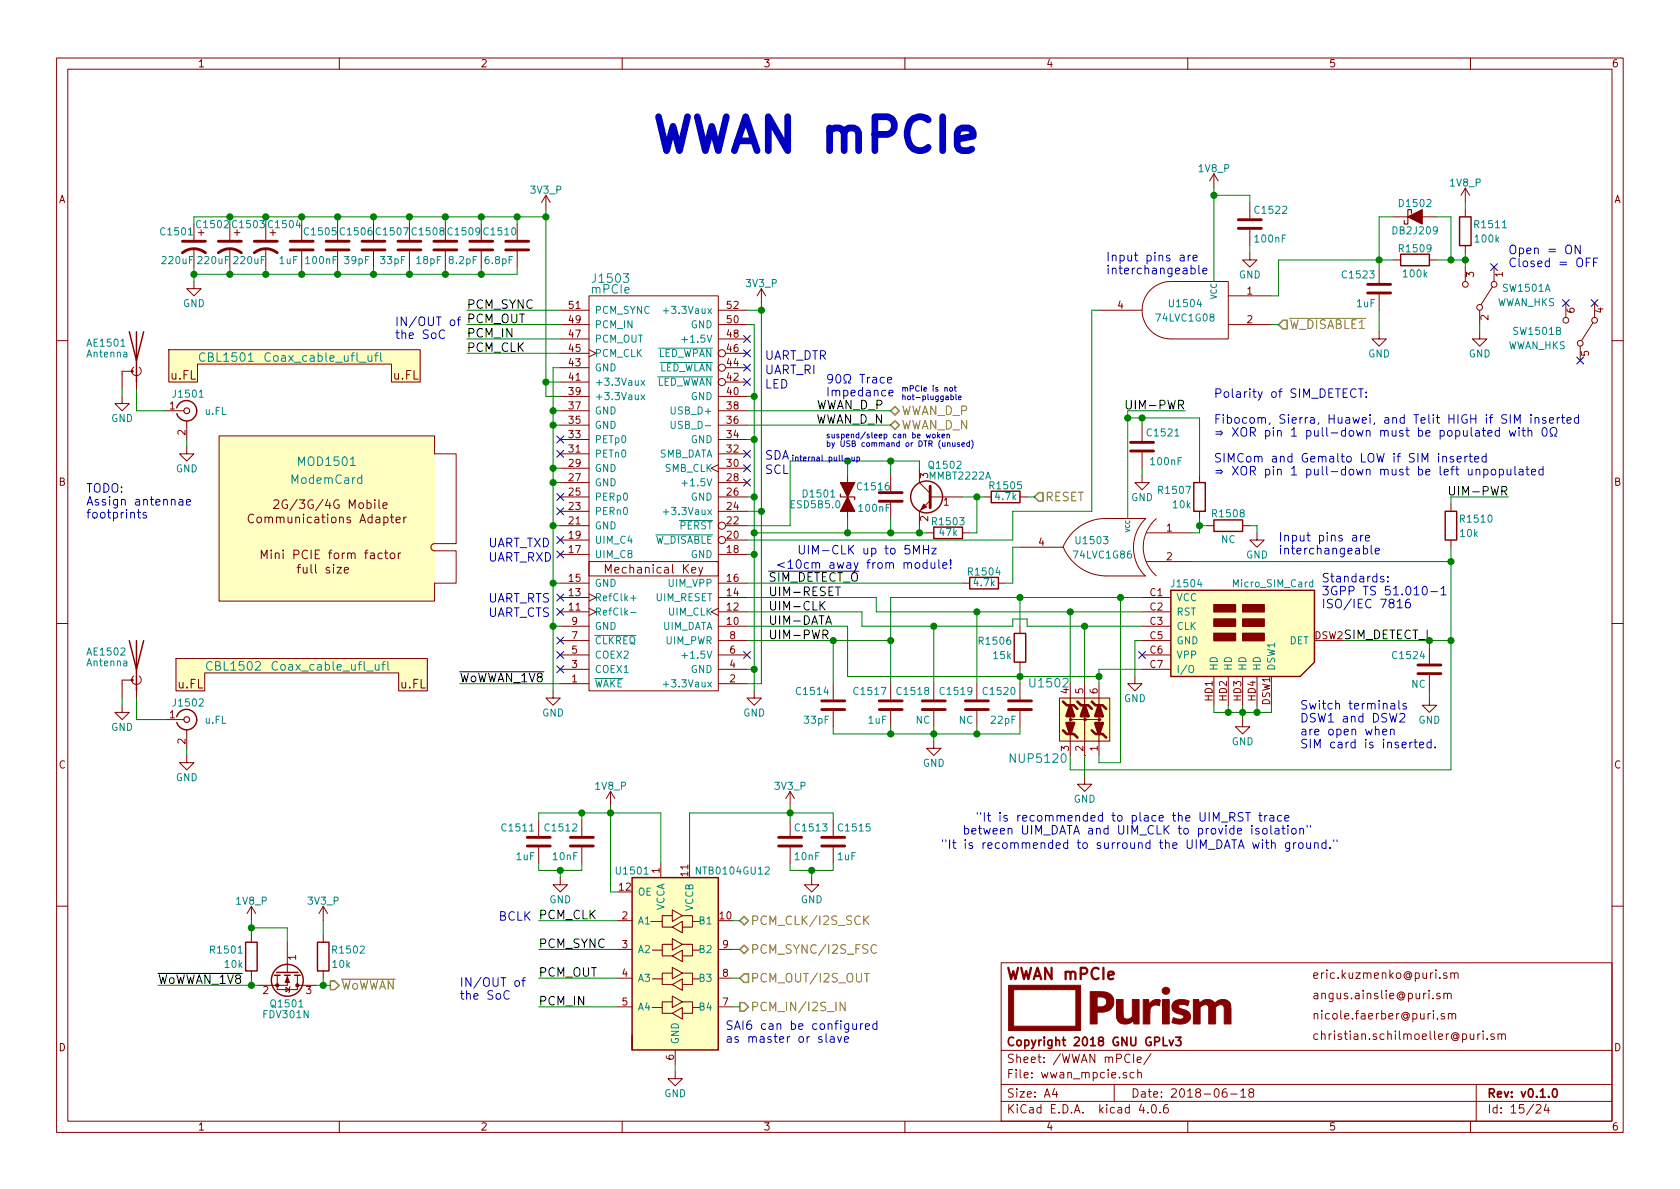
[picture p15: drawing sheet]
<svg xmlns="http://www.w3.org/2000/svg" width="297mm" height="210mm" viewBox="0 0 297 210" stroke-linecap="round" stroke-linejoin="round" font-family="sans-serif">
<defs><g id="words">
<text font-size="8.3" fill="#0000c2" x="115.6" y="26.9">WWAN mPCIe</text>
<text font-size="2.8" fill="#840000" x="178" y="173.2">WWAN mPCIe</text>
<g font-size="2.1" fill="#0000c2">
<text x="195.6" y="46.2">Input pins are</text>
<text x="266.7" y="45">Open = ON</text>
<text x="266.7" y="47.2">Closed = OFF</text>
<text x="195.6" y="48.5">interchangeable</text>
<text x="69.8" y="57.7">IN/OUT of</text>
<text x="69.8" y="59.9">the SoC</text>
<text x="135.3" y="63.6">UART_DTR</text>
<text x="135.3" y="66.2">UART_RI</text>
<text x="135.3" y="68.7">LED</text>
<text x="146" y="67.8">90 Trace</text>
<text x="146" y="70.1">Impedance</text>
<text x="214.6" y="70.4">Polarity of SIM_DETECT:</text>
<text x="214.6" y="74.9">Fibocom, Sierra, Huawei, and Telit HIGH if SIM inserted</text>
<text x="215.2" y="77.2">XOR pin 1 pull-down must be populated with 0</text>
<text x="135.3" y="81.3">SDA</text>
<text x="135.3" y="83.8">SCL</text>
<text x="214.6" y="81.8">SIMCom and Gemalto LOW if SIM inserted</text>
<text x="15.2" y="87.1">TODO:</text>
<text x="15.2" y="89.4">Assign antennae</text>
<text x="215.2" y="84.1">XOR pin 1 pull-down must be left unpopulated</text>
<text x="15.2" y="91.7">footprints</text>
<text x="226.1" y="95.8">Input pins are</text>
<text x="86.4" y="99.3">UART_RXD</text>
<text x="86.4" y="96.8">UART_TXD</text>
<text x="137.2" y="100.6">&lt;10cm away from module!</text>
<text x="141" y="98">UIM-CLK up to 5MHz</text>
<text x="226.1" y="98">interchangeable</text>
<text x="86.4" y="106.5">UART_RTS</text>
<text x="233.7" y="103">Standards:</text>
<text x="233.7" y="105.3">3GPP TS 51.010-1</text>
<text x="233.7" y="107.6">ISO/IEC 7816</text>
<text x="86.4" y="109.1">UART_CTS</text>
<text x="229.9" y="125.5">Switch terminals</text>
<text x="229.9" y="127.8">DSW1 and DSW2</text>
<text x="229.9" y="130">are open when</text>
<text x="229.9" y="132.3">SIM card is inserted.</text>
<text x="170.2" y="147.6">between UIM_DATA and UIM_CLK to provide isolation&quot;</text>
<text x="171.4" y="145.3">&quot;It is recommended to place the UIM_RST trace</text>
<text x="166.4" y="150.1">&quot;It is recommended to surround the UIM_DATA with ground.&quot;</text>
<text x="88.1" y="162.8">BCLK</text>
<text x="81.3" y="174.5">IN/OUT of</text>
<text x="81.3" y="176.8">the SoC</text>
<text x="128.3" y="182.1">SAI6 can be configured</text>
<text x="128.3" y="184.4">as master or slave</text>
</g>
<g font-size="2.1" fill="#008484">
<text x="104.6" y="51.9">mPCIe</text>
<text x="105" y="50">J1503</text>
<text x="35.5" y="64">CBL1501</text>
<text x="47.5" y="64">Coax_cable_ufl_ufl</text>
<text x="53" y="82.4">MOD1501</text>
<text x="51.7" y="85.6">ModemCard</text>
<text x="36.7" y="118.6">CBL1502</text>
<text x="48.7" y="118.6">Coax_cable_ufl_ufl</text>
<text x="182.3" y="121.6">U1502</text>
<text x="178.9" y="134.9">NUP5120</text>
</g>
<g font-size="2.1">
<text x="82.5" y="59.7">PCM_IN</text>
<text x="82.5" y="57.1">PCM_OUT</text>
<text x="82.5" y="54.6">PCM_SYNC</text>
<text x="82.5" y="62.2">PCM_CLK</text>
<text x="143.7" y="74.9">WWAN_D_N</text>
<text x="143.8" y="72.4">WWAN_D_P</text>
<text x="200" y="72.4">UIM-PWR</text>
<text x="257.1" y="87.6">UIM-PWR</text>
<text x="135.9" y="107.9">UIM-CLK</text>
<text x="135.9" y="105.4">UIM-RESET</text>
<text x="135.9" y="102.9">SIM_DETECT_O</text>
<text x="135.9" y="113">UIM-PWR</text>
<text x="135.9" y="110.5">UIM-DATA</text>
<text x="81.3" y="120.6">WoWWAN_1V8</text>
<text x="95.2" y="162.6">PCM_CLK</text>
<text x="95.2" y="167.6">PCM_SYNC</text>
<text x="27.9" y="174">WoWWAN_1V8</text>
<text x="95.2" y="172.7">PCM_OUT</text>
<text x="95.2" y="177.8">PCM_IN</text>
</g>
<g font-size="2.1" fill="#848400">
<text x="228" y="58.2">W_DISABLE1</text>
<text x="159.4" y="73.4">WWAN_D_P</text>
<text x="159.4" y="75.9">WWAN_D_N</text>
<text x="184.8" y="88.6">RESET</text>
<text x="132.7" y="163.6">PCM_CLK/I2S_SCK</text>
<text x="132.7" y="168.7">PCM_SYNC/I2S_FSC</text>
<text x="132.7" y="173.7">PCM_OUT/I2S_OUT</text>
<text x="60.4" y="175">WoWWAN</text>
<text x="132.7" y="178.8">PCM_IN/I2S_IN</text>
</g>
<g font-size="2.1" fill="#840000">
<text x="30.1" y="67.1">u.FL</text>
<text x="69.5" y="67.1">u.FL</text>
<text x="49.9" y="90">2G/3G/4G Mobile</text>
<text x="44.9" y="92.5">Communications Adapter</text>
<text x="47.6" y="98.9">Mini PCIE form factor</text>
<text x="53.3" y="101.4">full size</text>
<text x="107.6" y="101.4">Mechanical Key</text>
<text x="31.4" y="121.7">u.FL</text>
<text x="70.8" y="121.7">u.FL</text>
<text x="232" y="173.1">eric.kuzmenko@puri.sm</text>
<text x="232" y="176.7">angus.ainslie@puri.sm</text>
<text x="178" y="185">Copyright 2018 GNU GPLv3</text>
<text x="232" y="183.9">christian.schilmoeller@puri.sm</text>
<text x="232" y="180.3">nicole.faerber@puri.sm</text>
<text x="178" y="190.7">File: wwan_mpcie.sch</text>
<text x="178" y="188">Sheet: /WWAN mPCIe/</text>
<text x="178" y="196.9">KiCad E.D.A. kicad 4.0.6</text>
<text x="178" y="194.1">Size: A4</text>
<text x="200" y="194.1">Date: 2018-06-18</text>
<text x="263" y="194.1">Rev: v0.1.0</text>
<text x="263" y="196.9">Id: 15/24</text>
</g>
<text font-size="2.1" fill="#008400" x="237.5" y="113">SIM_DETECT_I</text>
<g font-size="1.8" fill="#840000">
<text x="35" y="11.9">1</text>
<text x="85" y="11.9">2</text>
<text x="135" y="11.9">3</text>
<text x="185" y="11.9">4</text>
<text x="235" y="11.9">5</text>
<text x="285" y="11.9">6</text>
<text x="10.4" y="35.9">A</text>
<text x="285.4" y="35.9">A</text>
<text x="220.5" y="52.1">1</text>
<text x="260.6" y="49" transform="rotate(-90 260.6 49)">3</text>
<text x="265.7" y="49" transform="rotate(-90 265.7 49)">1</text>
<text x="100.6" y="54.6">51</text>
<text x="100.6" y="59.7">47</text>
<text x="100.6" y="57.1">49</text>
<text x="128.6" y="57.1">50</text>
<text x="128.6" y="54.6">52</text>
<text x="128.6" y="59.7">48</text>
<text x="197.6" y="54.6">4</text>
<text x="220.5" y="57.1">2</text>
<text x="263.1" y="56.6" transform="rotate(-90 263.1 56.6)">2</text>
<text x="278.4" y="55.3" transform="rotate(-90 278.4 55.3)">6</text>
<text x="283.5" y="55.3" transform="rotate(-90 283.5 55.3)">4</text>
<text x="100.6" y="64.8">43</text>
<text x="100.6" y="62.2">45</text>
<text x="128.6" y="64.8">44</text>
<text x="128.6" y="62.2">46</text>
<text x="280.9" y="63" transform="rotate(-90 280.9 63)">5</text>
<text x="100.6" y="67.3">41</text>
<text x="100.6" y="69.8">39</text>
<text x="128.6" y="69.8">40</text>
<text x="128.6" y="67.3">42</text>
<text x="30" y="72.4">1</text>
<text x="32.8" y="76.9" transform="rotate(-90 32.8 76.9)">2</text>
<text x="100.6" y="77.5">33</text>
<text x="100.6" y="74.9">35</text>
<text x="100.6" y="72.4">37</text>
<text x="128.6" y="77.5">34</text>
<text x="128.6" y="74.9">36</text>
<text x="128.6" y="72.4">38</text>
<text x="100.6" y="80">31</text>
<text x="100.6" y="82.5">29</text>
<text x="128.6" y="82.5">30</text>
<text x="128.6" y="80">32</text>
<text x="10.4" y="85.9">B</text>
<text x="100.6" y="87.6">25</text>
<text x="100.6" y="85.1">27</text>
<text x="128.6" y="87.6">26</text>
<text x="128.6" y="85.1">28</text>
<text x="164.1" y="84.6" transform="rotate(-90 164.1 84.6)">3</text>
<text x="166.8" y="89.4">1</text>
<text x="285.4" y="85.9">B</text>
<text x="100.6" y="92.7">21</text>
<text x="100.6" y="90.2">23</text>
<text x="100.6" y="95.2">19</text>
<text x="128.6" y="95.2">20</text>
<text x="128.6" y="92.7">22</text>
<text x="128.6" y="90.2">24</text>
<text x="164.1" y="92.2" transform="rotate(-90 164.1 92.2)">2</text>
<text x="206.3" y="94">1</text>
<text x="100.6" y="97.8">17</text>
<text x="128.6" y="97.8">18</text>
<text x="183.7" y="96.5">4</text>
<text x="206.3" y="99.1">2</text>
<text x="100.6" y="107.9">11</text>
<text x="100.6" y="105.4">13</text>
<text x="100.6" y="102.9">15</text>
<text x="128.6" y="107.9">12</text>
<text x="128.6" y="105.4">14</text>
<text x="128.6" y="102.9">16</text>
<text x="203.4" y="105.4">C1</text>
<text x="203.4" y="107.9">C2</text>
<text x="101.1" y="113">7</text>
<text x="101.1" y="110.5">9</text>
<text x="128.6" y="110.5">10</text>
<text x="129.1" y="113">8</text>
<text x="203.4" y="110.5">C3</text>
<text x="203.4" y="113">C5</text>
<text x="232.4" y="113">DSW2</text>
<text x="101.1" y="118.1">3</text>
<text x="101.1" y="115.6">5</text>
<text x="129.1" y="118.1">4</text>
<text x="129.1" y="115.6">6</text>
<text x="203.4" y="115.6">C6</text>
<text x="203.4" y="118.1">C7</text>
<text x="101.1" y="120.6">1</text>
<text x="129.1" y="120.6">2</text>
<text x="189" y="122.7" transform="rotate(-90 189 122.7)">4</text>
<text x="191.5" y="122.7" transform="rotate(-90 191.5 122.7)">5</text>
<text x="194.1" y="122.7" transform="rotate(-90 194.1 122.7)">6</text>
<text x="214.4" y="123.9" transform="rotate(-90 214.4 123.9)">HD1</text>
<text x="216.9" y="123.9" transform="rotate(-90 216.9 123.9)">HD2</text>
<text x="219.5" y="123.9" transform="rotate(-90 219.5 123.9)">HD3</text>
<text x="222" y="123.9" transform="rotate(-90 222 123.9)">HD4</text>
<text x="224.5" y="124.7" transform="rotate(-90 224.5 124.7)">DSW1</text>
<text x="30" y="127">1</text>
<text x="32.8" y="131.5" transform="rotate(-90 32.8 131.5)">2</text>
<text x="10.4" y="135.9">C</text>
<text x="189" y="132.8" transform="rotate(-90 189 132.8)">3</text>
<text x="191.5" y="132.8" transform="rotate(-90 191.5 132.8)">2</text>
<text x="194.1" y="132.8" transform="rotate(-90 194.1 132.8)">1</text>
<text x="285.4" y="135.9">C</text>
<text x="116.6" y="154.4" transform="rotate(-90 116.6 154.4)">1</text>
<text x="121.7" y="154.9" transform="rotate(-90 121.7 154.9)">11</text>
<text x="109.5" y="157.5">12</text>
<text x="110" y="162.6">2</text>
<text x="110" y="167.6">3</text>
<text x="127.3" y="162.6">10</text>
<text x="127.8" y="167.6">9</text>
<text x="52.3" y="169.8" transform="rotate(-90 52.3 169.8)">1</text>
<text x="110" y="172.7">4</text>
<text x="127.8" y="172.7">8</text>
<text x="46.5" y="175.8">2</text>
<text x="54.1" y="175.8">3</text>
<text x="110" y="177.8">5</text>
<text x="127.8" y="177.8">7</text>
<text x="10.4" y="185.9">D</text>
<text x="285.4" y="185.9">D</text>
<text x="119.1" y="187.4" transform="rotate(-90 119.1 187.4)">6</text>
<text x="35" y="199.9">1</text>
<text x="85" y="199.9">2</text>
<text x="135" y="199.9">3</text>
<text x="185" y="199.9">4</text>
<text x="235" y="199.9">5</text>
<text x="285" y="199.9">6</text>
</g>
<g font-size="1.8" fill="#008484">
<text x="93.9" y="34.2">3V3_P</text>
<text x="212" y="30.4">1V8_P</text>
<text x="256.4" y="33">1V8_P</text>
<text x="28.6" y="41.6">C1501</text>
<text x="35" y="40.3">C1502</text>
<text x="41.3" y="40.3">C1503</text>
<text x="47.7" y="40.3">C1504</text>
<text x="54" y="41.6">C1505</text>
<text x="60.4" y="41.6">C1506</text>
<text x="66.7" y="41.6">C1507</text>
<text x="73.1" y="41.6">C1508</text>
<text x="79.4" y="41.6">C1509</text>
<text x="85.8" y="41.6">C1510</text>
<text x="222.1" y="37.8">C1522</text>
<text x="246.5" y="41.4">DB2J209</text>
<text x="247.6" y="36.6">D1502</text>
<text x="260.9" y="40.3">R1511</text>
<text x="28.8" y="46.7">220uF</text>
<text x="35.2" y="46.7">220uF</text>
<text x="41.5" y="46.7">220uF</text>
<text x="49.4" y="46.7">1uF</text>
<text x="54.2" y="46.7">100nF</text>
<text x="61" y="46.7">39pF</text>
<text x="67.4" y="46.7">33pF</text>
<text x="73.7" y="46.7">18pF</text>
<text x="79.5" y="46.7">8.2pF</text>
<text x="85.9" y="46.7">6.8pF</text>
<text x="222" y="42.9">100nF</text>
<text x="247.6" y="44.6">R1509</text>
<text x="260.9" y="42.9">100k</text>
<text x="132" y="50.7">3V3_P</text>
<text x="219" y="49.2">GND</text>
<text x="237.5" y="49.2">C1523</text>
<text x="248.2" y="49">100k</text>
<text x="265.9" y="51.6">SW1501A</text>
<text x="32.3" y="54.3">GND</text>
<text x="105.2" y="55.5">PCM_SYNC</text>
<text x="105.2" y="58">PCM_IN</text>
<text x="118.3" y="55.5">+3.3Vaux</text>
<text x="122" y="58">GND</text>
<text x="204.6" y="56.8">74LVC1G08</text>
<text x="207" y="54.3">U1504</text>
<text x="239.9" y="54.3">1uF</text>
<text x="264.6" y="54.1">WWAN_HKS</text>
<text x="267.8" y="59.2">SW1501B</text>
<text x="15.4" y="63.2">Antenna</text>
<text x="15.6" y="61.3">AE1501</text>
<text x="105.2" y="65.7">GND</text>
<text x="105.2" y="63.1">PCM_CLK</text>
<text x="105.2" y="60.6">PCM_OUT</text>
<text x="116.1" y="63.1">LED_WPAN</text>
<text x="116.2" y="65.7">LED_WLAN</text>
<text x="121.3" y="60.6">+1.5V</text>
<text x="241.9" y="63.2">GND</text>
<text x="259.7" y="63.2">GND</text>
<text x="266.5" y="61.7">WWAN_HKS</text>
<text x="30.8" y="70.3">J1501</text>
<text x="105.2" y="68.2">+3.3Vaux</text>
<text x="105.2" y="70.7">+3.3Vaux</text>
<text x="115.6" y="68.2">LED_WWAN</text>
<text x="122" y="70.7">GND</text>
<text x="19.6" y="74.6">GND</text>
<text x="36.2" y="73.3">u.FL</text>
<text x="105.2" y="75.8">GND</text>
<text x="105.2" y="73.3">GND</text>
<text x="118.9" y="73.3">USB_D+</text>
<text x="119.4" y="75.8">USB_D-</text>
<text x="203" y="77.2">C1521</text>
<text x="31.1" y="83.5">GND</text>
<text x="105.2" y="80.9">PETn0</text>
<text x="105.2" y="78.4">PETp0</text>
<text x="105.2" y="83.4">GND</text>
<text x="116.2" y="80.9">SMB_DATA</text>
<text x="117.4" y="83.4">SMB_CLK</text>
<text x="122" y="78.4">GND</text>
<text x="164.4" y="82.9">Q1502</text>
<text x="203.6" y="82.2">100nF</text>
<text x="105.2" y="88.5">PERp0</text>
<text x="105.2" y="86">GND</text>
<text x="121.3" y="86">+1.5V</text>
<text x="122" y="88.5">GND</text>
<text x="140" y="89.9">ESD5B5.0</text>
<text x="142.2" y="88">D1501</text>
<text x="151.8" y="86.7">C1516</text>
<text x="164.4" y="84.8">MMBT2222A</text>
<text x="175.2" y="86.5">R1505</text>
<text x="176.1" y="88.4">4.7k</text>
<text x="200" y="88.6">GND</text>
<text x="205.1" y="87.3">R1507</text>
<text x="207.4" y="89.9">10k</text>
<text x="105.2" y="93.6">GND</text>
<text x="105.2" y="91.1">PERn0</text>
<text x="118.3" y="91.1">+3.3Vaux</text>
<text x="120.1" y="93.6">PERST</text>
<text x="152" y="90.5">100nF</text>
<text x="165" y="92.9">R1503</text>
<text x="166.2" y="94.8">47k</text>
<text x="214.6" y="91.5">R1508</text>
<text x="258.2" y="94.9">10k</text>
<text x="258.4" y="92.4">R1510</text>
<text x="105.2" y="98.7">UIM_C8</text>
<text x="105.2" y="96.1">UIM_C4</text>
<text x="115.6" y="96.1">W_DISABLE</text>
<text x="122" y="98.7">GND</text>
<text x="171.4" y="101.7">R1504</text>
<text x="190" y="98.7">74LVC1G86</text>
<text x="190.4" y="96.2">U1503</text>
<text x="215.9" y="96">NC</text>
<text x="220.3" y="98.7">GND</text>
<text x="105.2" y="106.3">RefClk+</text>
<text x="105.2" y="103.8">GND</text>
<text x="115.8" y="106.3">UIM_RESET</text>
<text x="118.2" y="103.8">UIM_VPP</text>
<text x="172.3" y="103.7">4.7k</text>
<text x="207.3" y="103.8">J1504</text>
<text x="208" y="106.3">VCC</text>
<text x="218.2" y="103.8">Micro_SIM_Card</text>
<text x="105.2" y="113.9">CLKREQ</text>
<text x="105.2" y="111.4">GND</text>
<text x="105.2" y="108.8">RefClk-</text>
<text x="116.8" y="111.4">UIM_DATA</text>
<text x="117.6" y="113.9">UIM_PWR</text>
<text x="118.1" y="108.8">UIM_CLK</text>
<text x="173.3" y="114">R1506</text>
<text x="208" y="108.8">RST</text>
<text x="208" y="111.4">CLK</text>
<text x="208" y="113.9">GND</text>
<text x="227.9" y="113.9">DET</text>
<text x="15.4" y="117.8">Antenna</text>
<text x="15.6" y="115.9">AE1502</text>
<text x="105.2" y="119">COEX1</text>
<text x="105.2" y="116.5">COEX2</text>
<text x="121.3" y="116.5">+1.5V</text>
<text x="122" y="119">GND</text>
<text x="175.7" y="116.5">15k</text>
<text x="208" y="116.5">VPP</text>
<text x="208" y="119">I/O</text>
<text x="215.3" y="118.6" transform="rotate(-90 215.3 118.6)">HD</text>
<text x="217.8" y="118.6" transform="rotate(-90 217.8 118.6)">HD</text>
<text x="220.3" y="118.6" transform="rotate(-90 220.3 118.6)">HD</text>
<text x="222.9" y="118.6" transform="rotate(-90 222.9 118.6)">HD</text>
<text x="225.4" y="118.6" transform="rotate(-90 225.4 118.6)">DSW1</text>
<text x="246.4" y="116.5">C1524</text>
<text x="30.8" y="124.9">J1502</text>
<text x="105.2" y="121.5">WAKE</text>
<text x="118.3" y="121.5">+3.3Vaux</text>
<text x="141" y="122.9">C1514</text>
<text x="151.2" y="122.9">C1517</text>
<text x="158.8" y="122.9">C1518</text>
<text x="166.4" y="122.9">C1519</text>
<text x="174" y="122.9">C1520</text>
<text x="198.7" y="124.1">GND</text>
<text x="249.5" y="121.6">NC</text>
<text x="19.6" y="129.2">GND</text>
<text x="36.2" y="128">u.FL</text>
<text x="95.8" y="126.7">GND</text>
<text x="131.4" y="126.7">GND</text>
<text x="142.3" y="128">33pF</text>
<text x="153.5" y="128">1uF</text>
<text x="161.9" y="128">NC</text>
<text x="169.5" y="128">NC</text>
<text x="175.3" y="128">22pF</text>
<text x="217.8" y="131.8">GND</text>
<text x="250.8" y="128">GND</text>
<text x="163.1" y="135.6">GND</text>
<text x="31.1" y="138.1">GND</text>
<text x="105.3" y="139.6">1V8_P</text>
<text x="137.1" y="139.6">3V3_P</text>
<text x="189.8" y="141.9">GND</text>
<text x="89" y="147">C1511</text>
<text x="96.6" y="147">C1512</text>
<text x="140.8" y="147">C1513</text>
<text x="148.4" y="147">C1515</text>
<text x="91.3" y="152.1">1uF</text>
<text x="97.8" y="152.1">10nF</text>
<text x="109.2" y="154.6">U1501</text>
<text x="123.4" y="154.6">NTB0104GU12</text>
<text x="140.6" y="152.1">10nF</text>
<text x="148.1" y="152.1">1uF</text>
<text x="41.8" y="160">1V8_P</text>
<text x="54.5" y="160">3V3_P</text>
<text x="97.1" y="159.7">GND</text>
<text x="112.8" y="158.4">OE</text>
<text x="117.5" y="161.2" transform="rotate(-90 117.5 161.2)">VCCA</text>
<text x="122.6" y="161.2" transform="rotate(-90 122.6 161.2)">VCCB</text>
<text x="141.6" y="159.7">GND</text>
<text x="112.8" y="163.4">A1</text>
<text x="123.7" y="163.4">B1</text>
<text x="37.4" y="168.6">R1501</text>
<text x="39.8" y="171.1">10k</text>
<text x="58.9" y="171.1">10k</text>
<text x="59" y="168.6">R1502</text>
<text x="112.8" y="168.5">A2</text>
<text x="112.8" y="173.6">A3</text>
<text x="123.7" y="173.6">B3</text>
<text x="123.7" y="168.5">B2</text>
<text x="48.1" y="178.1">Q1501</text>
<text x="112.8" y="178.7">A4</text>
<text x="123.7" y="178.7">B4</text>
<text x="46.7" y="180">FDV301N</text>
<text x="120" y="184.7" transform="rotate(-90 120 184.7)">GND</text>
<text x="117.4" y="194">GND</text>
</g>
<text font-size="1.4" fill="#008484" x="215.1" y="53" transform="rotate(-90 215.1 53)">VCC</text>
<g font-size="1.4" fill="#0000c2">
<text x="159.4" y="69.2">mPCIe is not</text>
<text x="159.4" y="70.7">hot-pluggable</text>
<text x="146" y="77.5">suspend/sleep can be woken</text>
<text x="140" y="81.5">internal pull-up</text>
<text x="146" y="79">by USB command or DTR (unused)</text>
</g>
<text font-size="1.1" fill="#008484" x="199.8" y="94.2" transform="rotate(-90 199.8 94.2)">VCC</text>
</g></defs>
<g fill="none" stroke="#840000" stroke-width=".18">
<path d="M10 10.3h277v189.9h-277zM12 12.2h273v186.1h-273zM60 10.3v1.9M110 10.3v1.9M160 10.3v1.9M210 10.3v1.9M260 10.3v1.9M85.1 39.6v2.8M91.4 39.6v2.8M34.3 49.8v1.2h1.3l-1.3 1.3-1.3-1.3h1.3M85.1 44.4v2.8M91.4 44.4v2.8"/>
<path d="M10 60.2h2M285 60.2h2M10 110.3h2M200.7 119.6v1.3h-1.3l1.3 1.3 1.2-1.3h-1.2M201.9 105.7h5.1M201.9 108.2h5.1M201.9 110.7h5.1M201.9 113.3h5.1M201.9 115.8h5.1M201.9 118.4h5.1M214.6 119.6v5.1M217.2 119.6v5.1"/>
<path d="M219.7 119.6v5.1M222.2 119.6v5.1M224.8 119.6v5.1M232.4 113.3h5.1M285 110.3h2M165.1 131.1v1.2h-1.3l1.3 1.3 1.3-1.3h-1.3M187.3 123.4h8.9v7.7h-8.9zM189.2 126.6v1.3M189.2 129.8v1.3M191.8 133.6h.1M191.8 126.6v4.5M194.3 129.8v1.3"/>
<path d="M219.7 127.2v1.3h-1.3l1.3 1.3 1.3-1.3h-1.3M10 160.2h2M177 170.3h108v28h-108zM254.6 175.7a.37 .37 0 0 0-.6 .1l.1 .3 .5 .1 .1 .1-.3 .3-.4-.1M255.3 175.8l.2-.2 .4 .1v.9M255.3 175.6v1M255.4 179.3a.37 .37 0 0 0-.6 .1l.1 .2 .5 .2v.1l-.2 .3-.4-.1M255.8 172.1a.37 .37 0 0 0-.6 .1l.1 .3 .5 .1 .1 .1-.2 .3-.5-.1M255.9 175.8a.36 .36 0 0 1 .4-.2 .36 .36 0 0 1 .3 .2v.8M256.1 179.3l.2-.1 .4 .1v.9M256.1 179.2v1M256.5 172.2l.2-.2 .4 .1v.9"/>
<path d="M256.5 172v1M256.7 179.4a.36 .36 0 0 1 .3-.2 .36 .36 0 0 1 .4 .2v.8M257.1 172.2a.36 .36 0 0 1 .4-.2 .36 .36 0 0 1 .3 .2v.8M285 160.2h2M60 198.3v1.9M110 198.3v1.9M160 198.3v1.9M177 194.8h108M177 191.8h108M177 185.7h108M186.4 192.5l-.3 1h.9M186.8 193v1"/>
<path d="M197 191.8v3M199.2 189.7a.37 .37 0 0 0-.6 .1l.1 .3 .5 .1v.1l-.2 .3-.4-.1M200.4 186.4v1.5M200.5 189.7l-.4-.1-.3 .3 .1 .6 .2 .1 .4-.1M201.1 187.4l.7-.1-.1-.3-.4-.1-.2 .2v.7h.6M201.2 189.8l.2-.2 .4 .1v.9M201.2 189.1v1.5M201.8 195.2l-.4 1.1h1M202.9 196.7v.1M203.5 186.3l-1.3 2M203.8 195.4l.1-.1a.81 .81 0 0 1 .6 .6 .81 .81 0 0 1-.3 .8l-.1 .1a.8 .8 0 0 1-.6-.6 .8 .8 0 0 1 .3-.8zM205.1 196.7v.1"/>
<path d="M206.4 195.3a.59 .59 0 0 0-.7 .7l.1 .7 .2 .1 .5-.1 .1-.5-.2-.2-.4-.1-.3 .3M210 198.3v1.9M216.8 192.5a.59 .59 0 0 0-.7 .7l.1 .7 .2 .1 .5-.1 .1-.5-.2-.2-.4-.1-.3 .3M217.6 193.5h1.1M219.4 193l.4-.5v1.5M219.4 194h.8M221.1 193.2l-.3-.3 .1-.2 .2-.2 .4 .1 .2 .2-.1 .2-.6 .2a.48 .48 0 0 0-.1 .7l.2 .1 .5-.1a.48 .48 0 0 0-.2-.7M254.2 180.1v.1M260 198.3v1.9M261 191.8v6.5M261.3 182.8v1M261.7 182.8l-.4 .3"/>
<path d="M262.2 182.3v.2M262.2 182.8v1M262.9 183.7v.1M264.2 182.9a.37 .37 0 0 0-.6 .1l.1 .3 .5 .1v.1l-.2 .3-.4-.1M264.9 183l.2-.2 .4 .1v.9M264.9 182.8v1M265.5 183a.36 .36 0 0 1 .3-.2 .36 .36 0 0 1 .4 .2v.8M271.6 195.5l.2-.2h.4l.3 .5-1 1h1M273.4 195.2l-.4 1.1h1M273.7 195.8v1"/>
</g>
<path d="M205.7 183.4v1.5h.7M206.7 183.9l.4 1 .4-1M207.9 183.4h.9l-.5 .6 .4 .1v.7l-.2 .1-.6-.1M274.6 192.7l.2-.2a.81 .81 0 0 1 .6 .6 .81 .81 0 0 1-.3 .8l-.1 .1a.79 .79 0 0 1-.4-1.3z" fill="none" stroke="#840000" stroke-width=".3"/>
<g fill="#840000" stroke="#840000" stroke-width=".18">
<path d="M178.3 174.2h12.8v8h-12.8v-7.2h.9v6.5h11v-6.5h-11.9z"/>
<path d="M197.4 176.8h1.2v2.5a.85 .85 0 0 0 .6 .9 .85 .85 0 0 0 1-.4v-3h1.2v4.3h-.9v-.2a.25 .25 0 0 0-.1-.3 .25 .25 0 0 0-.4 .2l-.6 .2a1.47 1.47 0 0 1-2-1.7z"/>
<path d="M207.5 177.2a2.7 2.7 0 0 1 2.6-.2l.2 .1-.3 .7-.4-.1a.88 .88 0 0 0-1.2 .3l.3 .4 1 .3a1.26 1.26 0 0 1 .7 1.4 1.26 1.26 0 0 1-1.4 1l-1-.1-.7-.2v-.5a.29 .29 0 0 1 .2-.3 .29 .29 0 0 1 .4 .1l.3 .1a.86 .86 0 0 0 1.1-.3 .95 .95 0 0 0-.9-.6l-.5-.2a1.15 1.15 0 0 1-.4-1.9z"/>
<path d="M192.8 175.4h1.9a1.8 1.8 0 0 1 2.2 1.2 1.8 1.8 0 0 1-1.2 2.2l-.7 .2h-1v2.1h-1.2v-4.8h1.2v1.7h.4a.91 .91 0 0 0 1.2-.5 .91 .91 0 0 0-.7-1.2h-2.1z"/>
<path d="M202.1 176.8h.7a.26 .26 0 0 1 .3 0 .26 .26 0 0 1 0 .4l.1 .4a1.38 1.38 0 0 1 2-.7l-.2 .9a1.12 1.12 0 0 0-1.3 .1 1.12 1.12 0 0 0-.4 1.2v2h-1.2z"/>
<path d="M205.5 176.8h1.2v4.3h-1.2z"/>
<path d="M211 176.8h.9l.2 .5a1.9 1.9 0 0 1 2.5-.1l.1 .1a.21 .21 0 0 0 .2 0 .21 .21 0 0 0 .2-.2l.7-.3a1.42 1.42 0 0 1 1.9 1.7v2.6h-1.2v-2.4a.85 .85 0 0 0-.4-1l-.7 .1-.5 .3v3h-1.2v-3a.82 .82 0 0 0-.8-.5 .82 .82 0 0 0-.7 .6v2.9h-1.2z"/>
<circle cx="206.1" cy="175.2" r=".65"/>
</g>
<path d="M83.1 44.2h4M83.1 42.7h4M89.4 44.2h4.1M89.4 42.7h4.1" fill="none" stroke="#840000" stroke-width=".51"/>
<path d="M145.2 107l.7 .9M145.5 112.2h.7l.2-.3-.1-.3-.2-.2h-.6v1.5M145.9 112.2l.5 .7M145.9 106.3l-.9 .9M146 110.4l.5-1.5 .5 1.5" fill="none" stroke="#000" stroke-width=".18"/>
<g fill="none" stroke="#0000c2" stroke-width=".18">
<path d="M239.8 68.9a.62 .62 0 0 0-.8 0 .62 .62 0 0 0-.2 .7 .58 .58 0 0 0 .3 .6 .58 .58 0 0 0 .7-.1M240.2 68.8h.8M240.6 68.8v1.5M241.6 70.1v.2M241.6 69.3v.2M260.1 75.6v1.3l.2 .2M260.9 76.2h.6l.1 .9M261.6 76.5h-.5a.3 .3 0 0 0-.3 .3 .3 .3 0 0 0 .3 .3h.5M262.1 76.1h.6M262.3 75.6v1.3l.4 .2M263.1 76.6l.7-.1-.1-.3-.4-.1-.2 .2v.8h.6M265.1 76.2a.48 .48 0 0 0-.7 .1v.7a.48 .48 0 0 0 .7 .1"/>
<path d="M265.1 75.6v1.5M266.9 76.1l.2 1 .3-.7 .3 .7 .3-1M267.8 74.8v-1.5l.5 1.1 .5-1.1v1.5M268.6 75.6v.2M268.6 76.1v1M269.1 76.1h.6M269.3 75.6v1.3l.4 .2M270.2 76.3l.1-.1a.36 .36 0 0 1 .5 .1v.8M270.2 75.6v1.5M270.7 73.3v.2M270.7 73.8v1M271.4 74l.1-.1a.36 .36 0 0 1 .6 .2v.7"/>
<path d="M271.4 73.8v1M272.9 75.7l.1-.1a.81 .81 0 0 1 .6 .8 .81 .81 0 0 1-.6 .7 .98 .98 0 0 1-.1-1.4zM273.3 73.9l-.4-.1-.2 .3 .1 .2 .5 .1v.4h-.6M274 74.3l.7-.1-.1-.3-.4-.1-.2 .3v.7h.6M274.1 77.1h.4v-.2a.66 .66 0 0 1-.4-.9 .66 .66 0 0 1 1-.3 .72 .72 0 0 1-.2 1.2v.2h.4M275.3 73.8v1M275.8 73.8l-.3 .1-.2 .2M276.1 73.8h.6M276.3 73.3v1.3l.4 .2M277.1 74.3l.7-.1-.1-.3-.4-.1-.2 .3v.7h.6M279.1 73.9a.48 .48 0 0 0-.7 .1v.7a.48 .48 0 0 0 .7 .1M279.1 73.3v1.5"/>
<path d="M161.5 98v-1.6l.5 1.1 .5-1.1v1.6M163.3 96.4v1.6M163.3 97.2h.9M163.9 99.6a.48 .48 0 0 0-.7 0v.7a.48 .48 0 0 0 .7 .1M163.9 99v1.5M164.2 96.4v1.6M164.6 99.5v.8a.38 .38 0 0 0 .7 0M164.7 96.9h.8l-.8 1.1h.8M165.3 99.5v1M166 99v1.3l.2 .2M166.7 100l.7-.2v-.2l-.5-.1-.2 .2 .1 .7h.6M168.1 99v.9"/>
<path d="M257 80.8l-.4-.1-.2 .2 .1 .2 .5 .2v.3h-.6M257.6 81.2l.8-.2-.1-.2-.4-.1-.3 .2 .1 .7h.6M259 80.7v1M259.4 80.7l-.2 .1-.2 .2M259.6 83v.8a.38 .38 0 0 0 .7 0M259.7 80.7h.6M259.9 80.2v1.3l.4 .2M260.3 83v1M260.7 81.2l.8-.2-.1-.2-.4-.1-.3 .2 .1 .7h.6M261 83.1h.1a.36 .36 0 0 1 .5 .1v.8M261 83v1M262.4 83.1a.48 .48 0 0 1 .6 0v.7a.48 .48 0 0 1-.6 .1"/>
<path d="M262.4 83v1.5M262.8 80.8a.48 .48 0 0 0-.7 0v.8a.48 .48 0 0 0 .7 0M262.8 80.2v1.5M263.8 83.1l.4-.1 .3 .3v.4l-.3 .3-.4-.1-.1-.2v-.4zM265.1 83.1a.48 .48 0 0 1 .7 0v.7a.48 .48 0 0 1-.7 .1M265.1 83v1.5M266.5 83v.8a.38 .38 0 0 0 .6 0M267.1 83v1M267.8 82.5v1.3l.3 .2M268.6 83.1h.6l.1 .9M269.3 83.3l-.5 .1a.3 .3 0 0 0-.3 .3 .3 .3 0 0 0 .3 .3l.5-.1M269.8 83h.6"/>
<path d="M270 82.5v1.3l.4 .2M270.8 83.5l.7-.2-.1-.2-.4-.1-.2 .2 .1 .7h.5M272.8 83.1a.48 .48 0 0 0-.6 0v.7a.48 .48 0 0 0 .6 .1M272.8 82.5v1.5M168.1 100.3v.2M244.7 102l-.4-.1-.2 .2v.2l.6 .2v.3h-.6M245.4 102.8v.1M245.4 102v.1M247 106.4l.5-.4v1.5M247 107.5h.9M249.2 106a.62 .62 0 0 0-.7 .6l.1 .7a.48 .48 0 0 0 .8-.1l-.1-.5a.48 .48 0 0 0-.8 .1M251.6 103.8l.2-.1a.81 .81 0 0 1 .6 .7 .81 .81 0 0 1-.6 .8l-.2-.2-.1-.4z"/>
<path d="M253 104.6h1.2M254.8 104.1l.4-.4v1.5M254.8 105.2h.9M244.5 129.5l.7-.2-.1-.3h-.4l-.2 .2 .1 .7h.5M245.8 129.1l.1-.1a.36 .36 0 0 1 .6 .2v.8M245.8 129v1M245.9 124.5h.6l.1 .9M246.6 124.7l-.5 .1a.3 .3 0 0 0-.2 .3 .3 .3 0 0 0 .2 .3l.5-.1M247.3 123.9v1.3l.2 .2M247.5 126.3l.2-.1h.4l.2 .1 .1 .3-.1 .2-.9 .9h1M248.6 124.5l-.3-.1-.3 .2 .1 .2 .5 .2v.3h-.6M250 131.2h.6"/>
<path d="M250.2 130.7v1.3l.4 .3M251 131.7l.7-.1v-.3l-.5-.1-.2 .3 .1 .7h.6M253 131.3a.48 .48 0 0 0-.6 .1v.7a.48 .48 0 0 0 .6 .1M253 130.7v1.6M253.7 132.1v.2"/>
</g>
<g fill="#ffffc2" stroke="#ffffc2" stroke-width=".18">
<path d="M207 104.4h25.4v12.7l-2.5 2.5h-22.9z"/>
<path d="M187.3 123.4h8.9v7.7h-8.9z"/>
</g>
<path d="M207 104.4h25.4v12.7l-2.5 2.5h-22.9z" fill="none" stroke="#840000" stroke-width=".25"/>
<g fill="#840000" stroke="#840000" stroke-width=".25">
<path d="M214.6 112h3.8v1.3h-3.8z"/>
<path d="M214.6 109.5h3.8v1.2h-3.8z"/>
<path d="M214.6 106.9h3.8v1.3h-3.8z"/>
<path d="M219.7 112h3.8v1.3h-3.8z"/>
<path d="M219.7 109.5h3.8v1.2h-3.8z"/>
<path d="M219.7 106.9h3.8v1.3h-3.8z"/>
</g>
<path d="M210.3 117.9l.2-.2h.4a.83 .83 0 0 1-.2 1.2 .44 .44 0 0 1-.5-.4zM232.1 103l-.4-.1-.2 .3 .1 .5h.5M232.1 102.5v1.3" fill="none" stroke="#008484" stroke-width=".18"/>
<path d="M201.3 115.2l1.2 1.2M202.5 115.2l-1.2 1.2" fill="none" stroke="#000084" stroke-width=".18"/>
<path d="M189.2 128.1v.8M194.3 128.1v.8" fill="none" stroke="#840000" stroke-width=".61"/>
<circle cx="189.2" cy="127.2" r=".25" fill="#840000"/>
<path d="M189.2 127.2h5.1" fill="none" stroke="#840000" stroke-width=".18"/>
<g fill="#840000">
<circle cx="191.8" cy="127.2" r=".25"/>
<circle cx="194.3" cy="127.2" r=".25"/>
</g>
<g fill="none" stroke="#840000" stroke-width=".18">
<path d="M34.3 39.6v2.8M40.6 39.6v2.8M47 39.6v2.8M53.3 39.6v2.8M59.7 39.6v2.8M66 39.6v2.8M72.4 39.6v2.8M78.7 39.6v2.8M96.5 34.5l-.7 1.3M96.5 34.5v2.6M96.5 34.5l.8 1.3M214.6 30.7l-.7 1.3"/>
<path d="M214.6 30.7v2.6M214.6 30.7l.8 1.3M221 35.8v2.8M246.4 38.3h7.6M259.1 33.3v2.5M259.1 37.1v1.2M259.1 33.3l-.8 1.2M259.1 33.3l.7 1.2M34.3 43.9v3.3M35.1 41.1h1M35.6 40.6v1.1M40.6 43.9v3.3"/>
<path d="M41.4 41.1h1M41.9 40.6v1.1M47 43.9v3.3M47.8 41.1h1M48.3 40.6v1.1M53.3 44.4v2.8M59.7 44.4v2.8M66 44.4v2.8M72.4 44.4v2.8M78.7 44.4v2.8M99.1 57.4h5M99.1 54.9h5"/>
<path d="M99.1 59.9h5M104.1 52.3h22.9v69.9h-22.9zM127 57.4h5.1M127 54.9h5.1M127 59.9h5.1M134.6 51l-.7 1.3M134.6 51v2.6M134.6 51l.8 1.3M194.3 54.9h7.6M207 49.8a5.1 5.1 0 0 0-5.1 5.1 5.1 5.1 0 0 0 5.1 5M207 49.8h10.2v10.1h-10.2M217.2 57.4h7.6"/>
<path d="M217.2 52.3h7.6M221 44.7v1.3h1.2l-1.2 1.2-1.3-1.2h1.3M221 40.6v2.8M243.8 58.7v1.2h-1.2l1.2 1.3 1.3-1.3h-1.3M243.8 47.2v2.8M243.8 52.1v2.8M246.4 46h1.2M252.7 46h1.3M259.1 43.4v1.3M259.1 47.2v2.6M261.6 58.7v1.2h-1.3l1.3 1.3 1.3-1.3h-1.3M261.6 54.9v2.5"/>
<path d="M263.9 50.7l-2 3.1M264.2 47.2v2.6M276.9 53.6v2.5M281.7 57l-2 3.2M281.9 53.6v2.5M21.6 70.1v1.3h1.3l-1.3 1.2-1.3-1.2h1.3M23.4 65.7h-1.8v3.1M23.6 64.9a.82 .82 0 0 0-.1 1.2 .82 .82 0 0 0 1.2 0 .82 .82 0 0 0-.1-1.2M24.1 63.7v5.1M29.2 72.6h3.3M29.8 61.8h44.5v5.8h-5.1v-3.2h-34.3v3.2h-5.1zM33 79v1.3h1.3l-1.3 1.2-1.3-1.2h1.3"/>
<path d="M33 74.4v3.3M38.7 77.1h38.1v3.2h3.8v15.8h-3.8a.63 .63 0 0 0-.6 .7 .63 .63 0 0 0 .6 .6h3.8v5.7h-3.8v3.2h-38.1zM99.1 70.1h5M99.1 67.6h5M99.1 77.7h5M99.1 65h5M99.1 75.2h5M99.1 62.5h5M99.1 72.6h5M104.1 61.8l1.3 .7-1.3 .6M127 70.1h5.1M127 77.7h5.1"/>
<path d="M127 75.2h5.1M127 72.6h5.1M128.3 67.6h3.8M128.3 65h3.8M128.3 62.5h3.8M201.9 75.2v2.8M279.4 61.2v2.5M44.9 91.1a.62 .62 0 0 0-.8 0 .62 .62 0 0 0-.2 .7 .58 .58 0 0 0 .3 .6 .58 .58 0 0 0 .7-.1M46.2 98.8v-1.5l.5 1.1 .5-1.1v1.5M48.4 88.5l.2-.1h.4l.2 .1 .1 .3-.1 .2-.8 .9h.9M67 88.4v1.3l.2 .2M67.7 89.4l.8-.2-.1-.2-.5-.1-.2 .2 .1 .7h.6"/>
<path d="M68 97.8h.6M68.2 97.3v1.3l.4 .2M69 91.4h.6M69.1 97.9l.2-.1 .4 .1 .1 .6-.2 .2-.3 .1-.2-.2zM69.2 90.9v1.3l.4 .3M70 91.9l.8-.1-.1-.3-.4-.1-.3 .3 .1 .7h.6M70.4 97.8v1M70.9 97.8l-.3 .1-.2 .2M71.4 91.4v1.1M71.8 91.4l-.2 .1-.2 .2M99.1 95.5h5M99.1 82.8h5"/>
<path d="M99.1 93h5M99.1 80.3h5M99.1 90.4h5M99.1 87.9h5M99.1 98h5M99.1 85.3h5M104.1 99.3h22.9v2.5h-22.9zM127 82.2l-1.3 .6 1.3 .6M127 82.8h5.1M127 80.3h5.1M127 90.4h5.1M127 87.9h5.1"/>
<path d="M127 98h5.1M127 85.3h5.1M128.3 95.5h3.8M128.3 93h3.8M149.9 84.1v7.6M157.5 84.1v2.8M157.5 88.9v2.8M162.6 82.8v2.5l1.9 1.9M163.8 94.2h1.3M164.5 88.5l-1.9 1.9v2.6M164.5 87.9h5.7M170.2 94.2h1.2"/>
<path d="M174 87.9h1.3M180.3 87.9h1.3M188 96.7a8.3 8.3 0 0 0 7.6 5.1h7M195.6 91.7a8.1 8.1 0 0 0-7.6 5.1h-7.7M195.6 91.7h7M201.9 84.1v1.2h1.3l-1.3 1.3-1.2-1.3h1.2M201.9 80v2.8M202.5 91.7a7.1 7.1 0 0 0 0 10.1M202.7 94.2h8.1M202.7 99.3h8.1M204.4 91.7a6.7 6.7 0 0 0 0 10.1M212.1 84.1v1.2"/>
<path d="M212.1 90.4v1.3M213.4 93h1.2M219.7 93h1.3M222.2 94.2v1.3h1.3l-1.3 1.3-1.2-1.3h1.2M256.5 89.1v1.3M256.5 95.5v1.3M23.6 119.6a.82 .82 0 0 0-.1 1.2 .82 .82 0 0 0 1.2 0 .82 .82 0 0 0-.1-1.2M24.1 118.4v5M31.1 116.5h44.5v5.7h-5.1v-3.2h-34.3v3.2h-5.1zM60.9 100.8l.7-.1-.1-.3-.4-.1-.2 .3 .1 .7h.5M99.1 118.4h5M99.1 115.8h5"/>
<path d="M99.1 113.3h5M99.1 110.7h5M99.1 108.2h5M99.1 105.7h5M99.1 103.1h5M104.1 107.6l1.3 .6-1.3 .6M104.1 105l1.3 .7-1.3 .6M123.5 100.3l.4 1M124.3 100.3l-.6 1.4-.2 .1M127 107.6l-1.3 .6 1.3 .6M127 118.4h5.1M127 115.8h5.1"/>
<path d="M127 113.3h5.1M127 110.7h5.1M127 108.2h5.1M127 105.7h5.1M127 103.1h5.1M170.2 103.1h1.2M176.5 103.1h1.3M180.3 110.7v1.3M180.3 117.1v1.3M252.7 114.5v2.8M252.7 119.4v2.8M21.6 124.7v1.3h1.3l-1.3 1.2-1.3-1.2h1.3"/>
<path d="M23.4 120.3h-1.8v3.1M29.2 127.2h3.3M33 133.6v1.3h1.3l-1.3 1.2-1.3-1.2h1.3M33 129v3.3M97.8 122.2v1.2h1.3l-1.3 1.3-1.3-1.3h1.3M99.1 120.9h5M107.9 139.9l-.7 1.3M107.9 139.9v2.6M107.9 139.9l.8 1.3M127 120.9h5.1M133.3 122.2v1.2h1.3l-1.3 1.3-1.2-1.3h1.2M139.7 139.9v2.6"/>
<path d="M139.7 139.9l-.8 1.3M139.7 139.9l.8 1.3M147.3 120.9v2.8M147.3 125.7v2.8M157.5 120.9v2.8M157.5 125.7v2.8M165.1 120.9v2.8M165.1 125.7v2.8M172.7 120.9v2.8M172.7 125.7v2.8M180.3 120.9v2.8M180.3 125.7v2.8"/>
<path d="M189.2 120.9v3.8M189.2 131.1v2.5M191.8 137.4v1.3h-1.3l1.3 1.2 1.2-1.2h-1.2M191.8 120.9v3.8M191.8 131.1v2.5M194.3 120.9v3.8M194.3 126.6v1.3M194.3 131.1v2.5M252.7 123.4v1.3h-1.2l1.2 1.3 1.3-1.3h-1.3M95.2 145v2.8M95.2 149.9v2.7M99.1 155.2v1.3h1.2l-1.2 1.2-1.3-1.2h1.3"/>
<path d="M102.9 145v2.8M102.9 149.9v2.7M116.8 152.6v2.6M139.7 145v2.8M139.7 149.9v2.7M143.5 155.2v1.3h1.3l-1.3 1.2-1.3-1.2h1.3M147.3 145v2.8M147.3 149.9v2.7M44.4 160.3l-.7 1.2M44.4 160.3v2.5M44.4 165.3v1.3M44.4 171.7v1.3"/>
<path d="M44.4 160.3l.8 1.2M49 172.5v2.5h3.6v-.8M50.5 174.6l.7 .4-.7 .4zM50.8 166.6v5.4M50.8 172.5v1.7h-5.1M51.3 174.5l-.1 .1v.8l-.1 .1M52.6 172.5v1.7M52.6 174.2h3.3M57.1 160.3l-.7 1.2M57.1 160.3v2.5M57.1 165.3v1.3M57.1 171.7v1.3"/>
<path d="M57.1 160.3l.8 1.2M109.2 162.8h2.6M109.2 167.9h2.6M109.2 173h2.6M109.2 178h2.6M115.1 162.9h2v1.1h1.8M115.3 178.2h1.8v1h1.8M115.3 173.1h1.8v1h1.8M115.3 168h1.8v1h1.8M118.9 177.2h-1.8v1M118.9 172.1h-1.8v1M118.9 167h-1.8v1"/>
<path d="M118.9 161.9h-1.8v1M118.9 179.2l1.7-1v2zM118.9 174.1l1.7-1v2zM118.9 169l1.7-1v2zM118.9 164l1.7-1.1v2.1zM118.9 176.1l1.7 1.1-1.7 1zM118.9 171.1l1.7 1-1.7 1zM118.9 166l1.7 1-1.7 1zM118.9 160.9l1.7 1-1.7 1zM120.6 177.2h1.8v1h1.3M120.6 172.1h1.8v1h1.3M120.6 167h1.8v1h1.3"/>
<path d="M120.6 161.9h1.8v1h1.3M122.4 178.2v1h-1.8M122.4 173.1v1h-1.8M122.4 168v1h-1.8M122.4 162.9v1.1h-1.8M127 167.9h2.5M127 173h2.5M127 178h2.5M119.4 189.5v1.2h1.2l-1.2 1.3-1.3-1.3h1.3M119.4 185.7v2.5"/>
<circle cx="259.1" cy="50.3" r=".51"/>
<circle cx="261.6" cy="54.4" r=".51"/>
<circle cx="264.2" cy="50.3" r=".51"/>
<circle cx="276.9" cy="56.6" r=".51"/>
<circle cx="281.9" cy="56.6" r=".51"/>
<circle cx="127.6" cy="67.6" r=".63"/>
<circle cx="127.6" cy="65" r=".63"/>
<circle cx="127.6" cy="62.5" r=".63"/>
<circle cx="279.4" cy="60.7" r=".51"/>
<circle cx="127.6" cy="95.5" r=".63"/>
<circle cx="127.6" cy="93" r=".63"/>
</g>
<path d="M189.2 125.6v.8M191.8 125.6v.8M194.3 125.6v.8" fill="none" stroke="#840000" stroke-width=".61"/>
<path d="M188 129.2l.6 .6h1.3l.6 .6M188 124.1l.6 .6h1.3l.6 .6M190.5 124.1l.6 .6h1.3l.6 .6M193 129.2l.7 .6h1.2l.7 .6M193 124.1l.7 .6h1.2l.7 .6" fill="none" stroke="#840000" stroke-width=".46"/>
<g fill="none" stroke="#840000" stroke-width=".51">
<path d="M218.9 38.9h4.1M32.3 44.7a3.3 3.3 0 0 1 4 0M32.3 42.7h4M38.6 44.7a3.3 3.3 0 0 1 4.1 0M38.6 42.7h4.1M45 44.7a3.3 3.3 0 0 1 4 0M45 42.7h4M51.3 44.2h4.1M51.3 42.7h4.1M57.7 44.2h4M57.7 42.7h4M64 44.2h4.1"/>
<path d="M64 42.7h4.1M70.4 44.2h4M70.4 42.7h4M76.7 44.2h4.1M76.7 42.7h4.1M218.9 40.4h4.1M241.8 51.8h4.1M241.8 50.3h4.1M199.9 79.8h4.1M199.9 78.2h4.1M155.4 88.6h4.1M155.4 87.1h4.1"/>
<path d="M164.5 86v3.8M250.7 119.1h4.1M250.7 117.6h4.1M145.3 125.5h4.1M145.3 123.9h4.1M155.4 125.5h4.1M155.4 123.9h4.1M163.1 125.5h4M163.1 123.9h4M170.7 125.5h4.1M170.7 123.9h4.1M178.3 125.5h4.1"/>
<path d="M178.3 123.9h4.1M188.6 127.9h1.3l-.7 1.9zM189.2 124.7l.7 1.9h-1.3zM191.8 124.7l.6 1.9h-1.3zM193.7 127.9h1.2l-.6 1.9zM194.3 124.7l.6 1.9h-1.2zM93.2 149.6h4.1M93.2 148.1h4.1M100.8 149.6h4.1M100.8 148.1h4.1M137.7 149.6h4M137.7 148.1h4"/>
<path d="M145.3 149.6h4.1M145.3 148.1h4.1"/>
</g>
<g fill="none" stroke="#840000" stroke-width=".25">
<path d="M258.1 38.3h2v5.1h-2zM22.9 58.7l1.2 5 1.3-5M24.1 58.7v8.9M247.6 45h5.1v2h-5.1zM31.2 72.1a1.8 1.8 0 0 1 2.8-1 1.8 1.8 0 0 1 .1 2.9 1.8 1.8 0 0 1-2.8-.9M165.1 93.2h5.1v2h-5.1zM175.3 86.9h5v2h-5zM211.1 85.3h2v5.1h-2zM214.6 91.9h5.1v2.1h-5.1zM255.5 90.4h2.1v5.1h-2.1zM22.9 113.3l1.2 5.1 1.3-5.1M24.1 113.3v8.9"/>
<path d="M171.4 102.1h5.1v2h-5.1zM179.3 112h2.1v5.1h-2.1zM31.2 126.7a1.8 1.8 0 0 1 2.8-1 1.8 1.8 0 0 1 .1 2.9 1.8 1.8 0 0 1-2.8-.8M111.8 155.2h15.2v30.5h-15.2zM43.4 166.6h2.1v5.1h-2.1zM48.5 172.5h1M48.9 172h3.8M50.3 172.5h1M52.1 172.5h1M56.1 166.6h2.1v5.1h-2.1zM111.8 183.1v2.6z"/>
<circle cx="163.8" cy="87.9" r="2.82"/>
<circle cx="50.8" cy="173.3" r="2.82"/>
</g>
<g fill="none" stroke="#0000c2" stroke-width=".18">
<path d="M78.6 58.5a.62 .62 0 0 0-.7 0 .62 .62 0 0 0-.3 .7 .58 .58 0 0 0 .4 .6 .58 .58 0 0 0 .6-.1M79.7 56.7l.2-.1 .4 .1 .1 .6-.1 .2-.4 .1-.2-.2zM80.8 56.6h.6M81.4 56.1h-.3v.2v1.3M208.7 45.2h.6l.1 .9M209.4 45.5l-.5 .1a.3 .3 0 0 0-.3 .3 .3 .3 0 0 0 .3 .2h.5M210.1 45.1v1M210.5 45.1l-.3 .1-.1 .2M210.9 45.6l.8-.1-.1-.3-.4-.1-.3 .3 .1 .7h.6M212 46.9v1.3l.2 .2M212.7 47.9l.7-.1-.1-.3-.4-.1-.2 .2 .1 .8h.5M279.4 43.4v1.5l-.9-1.5v1.5"/>
<path d="M280.5 46.4h.5M281.2 45.6h-.7v1.6M281.8 46.4h.5M282.5 45.6h-.7v1.6M156.4 66.8a.48 .48 0 0 0-.7 .1v.7a.48 .48 0 0 0 .7 .1M156.9 67.2l.8-.1-.1-.3-.5-.1-.2 .2 .1 .8h.6M157.2 69.5l.7-.1-.1-.3-.4-.1-.2 .2 .1 .7h.5M163.8 76.8l.2 .6 .1-.4 .2 .4 .2-.6M164.9 76.9l.1-.1 .3 .1 .1 .4-.1 .1-.4-.1zM165.8 76.4v1M165.9 77.1l.3 .3M166.2 76.8l-.4 .4"/>
<path d="M166.5 77.1l.5-.1v-.2h-.3l-.2 .1 .1 .5h.4M167.4 76.9l.4-.1 .1 .6M167.4 76.8v.6M168 68.6l.2-.1 .2 .2v.3l-.2 .2-.3-.2zM168.1 70.1l.3-.1 .2 .2-.1 .4h-.4M168.4 78.3l.1 .6 .4-.1M168.7 68.5h.4M168.8 68.2v.9l.3 .1M168.9 78.3v.6M169 69.7v.9l.2 .1M169.5 70.4l.5-.1-.1-.2-.3-.1-.1 .2v.4h.4M169.6 78.3h-.2l-.1 .1 .3 .3v.2h-.3"/>
<path d="M170.1 78.6l.5-.1-.1-.2h-.3l-.1 .1v.5h.4M171.4 78.3h-.3l-.2 .2 .1 .4h.4M171.4 77.9v1M171.8 77.8a1.13 1.13 0 0 1 0 1.5M24.5 90.1v1.3l.4 .2M25.9 90.7l-.4-.1-.2 .2v.2l.6 .2v.3h-.6M31.7 88.4h.6v.9M32.3 88.7h-.5a.3 .3 0 0 0-.2 .3 .3 .3 0 0 0 .2 .3l.5-.1M33 88.8l.7-.1-.1-.3-.4-.1-.2 .2v.7h.6M149.4 81.1h.8M150.6 80.8l.1 .6h.4M151.1 80.8v.7"/>
<path d="M151.5 80.9l.3-.1 .2 .2-.1 .4h-.4M151.5 80.8v1M239.2 94.7h.6l.1 1M239.9 95l-.6 .1a.3 .3 0 0 0-.2 .3 .3 .3 0 0 0 .2 .3l.6-.1M240.6 94.7v1M241 94.7h-.3l-.1 .3M241.4 95.2l.8-.2-.1-.3h-.4l-.3 .2 .1 .7h.6M242.4 96.4v1.4l.3 .2M243.2 97.5l.7-.2-.1-.3-.4-.1-.2 .3v.7h.6M217.4 144.5l.8-.1 .1-.2v-.4l-.3-.1h-.6v1.5M217.8 144.5l.5 .7M219.8 143.8a.62 .62 0 0 0-.8 0v.5l.7 .3v.5a.62 .62 0 0 1-.8 0"/>
<path d="M220.2 143.7h.9M220.6 143.7v1.5M222.6 144.2h.5M222.8 143.7v1.3l.3 .2M223.3 146.6l.2-.1 .5 .1 .1 .6-.2 .2-.4 .1-.2-.2zM223.6 144.2v1M223.7 149h.6M224 148.5v1.3l.3 .2M224.1 144.2l-.3 .1-.2 .2M224.6 144.3h.5l.1 .9M224.7 146v1.3l.2 .2M224.8 149.2l.1-.1a.36 .36 0 0 1 .6 .1v.8"/>
<path d="M224.8 148.5v1.5M225.2 144.5l-.5 .1a.3 .3 0 0 0-.2 .3 .3 .3 0 0 0 .2 .3l.5-.1M225.5 146.6h.6v.9M226.1 146.8l-.5 .1a.3 .3 0 0 0-.2 .3 .3 .3 0 0 0 .2 .3l.5-.1M226.6 144.3a.48 .48 0 0 0-.7 0v.8a.48 .48 0 0 0 .7 0M226.6 146.5h.6M226.8 146v1.3l.4 .2M227.2 144.7l.7-.2-.1-.2-.4-.1-.2 .2v.7h.6M227.7 146v.1M227.7 146.5v1M228 149v1.3l-.3 .2h-.3M228 149.1a.48 .48 0 0 0-.6 .1v.7a.48 .48 0 0 0 .6 .1"/>
<path d="M228.5 146.6l.4-.1 .3 .3v.4l-.3 .3-.4-.1-.1-.2v-.4zM228.7 149v1M229.2 149l-.3 .1-.2 .2M229.7 149.2l.2-.2 .4 .2 .1 .6-.1 .2h-.4l-.2-.1zM229.8 146.6h.1a.36 .36 0 0 1 .6 .1v.8M229.8 146.5v1M231 149v.8a.38 .38 0 0 0 .7 .1M231.1 146v.3M231.7 146v.3M231.7 149v1M232.4 149.2l.1-.1a.36 .36 0 0 1 .6 .1v.8M232.4 149v1"/>
<path d="M234.4 149.1a.48 .48 0 0 0-.6 .1v.7a.48 .48 0 0 0 .6 .1M234.4 148.5v1.5M235.2 149.9v.1M235.8 148.5v.3M236.4 148.5v.3M90 175.3a.62 .62 0 0 0-.7 0 .62 .62 0 0 0-.2 .7 .58 .58 0 0 0 .3 .6 .58 .58 0 0 0 .6-.1M91.1 173.6l.2-.2 .5 .2v.5l-.1 .2-.4 .1-.2-.1zM92.3 173.4h.6M92.9 172.9l-.3 .1-.1 .1v1.3M146 182.8v1.3l.3 .2M146.8 183.4h.6l.1 .9M147.5 183.7h-.5a.3 .3 0 0 0-.2 .3 .3 .3 0 0 0 .2 .3l.5-.1"/>
<path d="M148.1 183.3l.3 1 .4-1M149.3 183.8l.7-.1v-.3l-.5-.1-.2 .2 .1 .7h.6M150.8 181v.8a.38 .38 0 0 0 .6 .1M151.4 181v1M152.1 181v1M152.6 181l-.3 .1-.2 .2M153 181.5l.7-.1v-.3l-.5-.1-.2 .2 .1 .8h.6M155 181.1a.48 .48 0 0 0-.6 .1v.7a.48 .48 0 0 0 .6 .1M155 180.5v1.5"/>
</g>
<path d="M228 56.3h13.5M60.4 173.1h9.5M149.4 177.2v1.5l-.9-1.5v1.5M152.8 172.1h.9M153 162.6l.6 .9M153.6 162l-.9 .8M155 167.2a.62 .62 0 0 0-.8 0 .62 .62 0 0 0-.2 .7 .58 .58 0 0 0 .3 .6 .58 .58 0 0 0 .7-.1" fill="none" stroke="#848400" stroke-width=".18"/>
<path d="M226.8 56.6h.8v1.6h-.8l-.7-.8zM157.5 72.6l.7-.7 .8 .7-.8 .8zM157.5 75.2l.7-.8 .8 .8-.8 .7zM183.6 87.1h.8v1.5h-.8l-.7-.7zM58.4 173.5h.8l.7 .7-.7 .8h-.8zM130.8 167.9l.8-.8 .7 .8-.7 .8zM130.8 162.8l.8-.8 .7 .8-.7 .8zM130.8 173l.8-.8h.7v1.5h-.7zM130.8 177.3h.8l.7 .7-.7 .8h-.8z" fill="none" stroke="#848400" stroke-width=".25"/>
<g fill="#ffffc2" stroke="#ffffc2" stroke-width=".18">
<path d="M111.8 155.2h15.2v30.5h-15.2z"/>
<path d="M38.7 77.1h38.1v29.2h-38.1z"/>
<path d="M29.8 61.8h44.5v5.8h-5.1v-3.2h-34.3v3.2h-5.1z"/>
<path d="M31.1 116.5h44.5v5.7h-5.1v-3.2h-34.3v3.2h-5.1z"/>
</g>
<path d="M199.1 70.8l.1 1.4a.48 .48 0 0 0 .8-.2v-1.2M256.3 86l.1 1.4a.48 .48 0 0 0 .8-.1v-1.3M81.3 118.8h14.9M135.9 101h16M27.9 172.1h14.9" fill="none" stroke="#000" stroke-width=".18"/>
<g fill="#840000" stroke="#840000" stroke-width=".18">
<path d="M50.8 172.7l.4 1h-.8z"/>
<path d="M163.3 89.1l.5 .6-1 .5z"/>
<circle cx="49" cy="174.2" r=".28"/>
<circle cx="52.6" cy="174.2" r=".28"/>
<circle cx="23.4" cy="65.7" r=".18"/>
<circle cx="23.4" cy="120.3" r=".18"/>
</g>
<g fill="none" stroke="#000084" stroke-width=".18">
<path d="M131.5 59.3l1.2 1.2M132.7 59.3l-1.2 1.2M263.6 46.6l1.2 1.2M264.8 46.6l-1.2 1.2M276.3 53l1.2 1.2M277.5 53l-1.2 1.2M281.3 53l1.2 1.2M282.5 53l-1.2 1.2M98.5 77.1l1.2 1.2M98.5 79.6l1.2 1.3M99.7 77.1l-1.2 1.2M99.7 79.6l-1.2 1.3"/>
<path d="M131.5 64.4l1.2 1.2M131.5 61.9l1.2 1.2M131.5 66.9l1.2 1.3M131.5 79.6l1.2 1.3M132.7 79.6l-1.2 1.3M132.7 64.4l-1.2 1.2M132.7 61.9l-1.2 1.2M132.7 66.9l-1.2 1.3M278.8 63.1l1.2 1.3M280 63.1l-1.2 1.3M98.5 89.8l1.2 1.2M98.5 87.3l1.2 1.2"/>
<path d="M98.5 97.4l1.2 1.2M98.5 94.9l1.2 1.2M99.7 89.8l-1.2 1.2M99.7 87.3l-1.2 1.2M99.7 97.4l-1.2 1.2M99.7 94.9l-1.2 1.2M131.5 84.7l1.2 1.2M131.5 82.2l1.2 1.2M132.7 84.7l-1.2 1.2M132.7 82.2l-1.2 1.2M98.5 117.7l1.2 1.3M98.5 115.2l1.2 1.2"/>
<path d="M98.5 112.7l1.2 1.2M98.5 107.6l1.2 1.2M98.5 105l1.2 1.3M99.7 117.7l-1.2 1.3M99.7 115.2l-1.2 1.2M99.7 112.7l-1.2 1.2M99.7 107.6l-1.2 1.2M99.7 105l-1.2 1.3M131.5 115.2l1.2 1.2M132.7 115.2l-1.2 1.2"/>
</g>
<g fill="none" stroke="#008484" stroke-width=".18">
<path d="M117.3 55h.9M35.2 70.3h.7M43.9 63.9h.9M66.2 62.9h.6M66.8 62.4l-.3 .1-.1 .1v1.3M67.3 62.4v1.3l.2 .2M113.3 67.3l.7 .8M113.3 69.8l.7 .9M114 67.3l-.7 .8M114 69.8l-.7 .9M116.3 66.6h9.7M116.5 61.6h9.5"/>
<path d="M116.7 64.1h9.3M118.7 74.5v1l.2 .3h.3l.2-.3v-1M120.6 60h.9M116 94.6h10M117.3 90.5h.9M120.1 92h5.9M120.6 85.4h.9M67.5 117.5h.6M68.1 117l-.3 .1-.1 .1v1.3M68.6 117v1.3l.2 .2M105.2 120h4.9M105.2 112.4h7.2"/>
<path d="M111.5 108.3h1M111.5 105.8h1M120.6 115.9h.9M117.3 121h.9"/>
</g>
<g fill="#840000" stroke="#840000" stroke-width=".2">
<path d="M248.9 38.3l2.6-1.2v2.5z"/>
<path d="M148.6 85.3h2.5l-1.2 2.6z"/>
<path d="M149.9 87.9l1.2 2.5h-2.5z"/>
</g>
<g fill="none" stroke="#840000" stroke-width=".2">
<path d="M249.6 37.7v-.6h-.7v2.5h-.6v-.6M148.6 87.4v.5h2.5v.5"/>
<circle cx="33" cy="72.6" r=".51"/>
<circle cx="33" cy="127.2" r=".51"/>
</g>
<g fill="none" stroke="#008400" stroke-width=".18">
<path d="M40.6 38.3v1.3M47 38.3v1.3M53.3 38.3v1.3M59.7 38.3v1.3M66 38.3v1.3M72.4 38.3v1.3M78.7 38.3v1.3M85.1 38.3v1.3M91.4 38.3v1.3M96.5 37.1v33h2.6M96.5 38.3h-62.2v1.3M214.6 34.5h6.4v1.3"/>
<path d="M214.6 33.3v16.5M246.4 38.3h-2.6v8.9M254 38.3h2.5v7.7M259.1 35.8v1.3M34.3 47.2v2.6M40.6 47.2v1.3M47 47.2v1.3M53.3 47.2v1.3M59.7 47.2v1.3M66 47.2v1.3M72.4 47.2v1.3M78.7 47.2v1.3"/>
<path d="M82.5 57.4h16.6M82.5 54.9h16.6M82.5 59.9h16.6M85.1 47.2v1.3M91.4 47.2v1.3h-57.1M132.1 57.4h1.2v64.8M132.1 54.9h2.5M134.6 53.6v67.3h-2.5M194.3 54.9h-1.3v35.5h-13.9v5.1h-47M221 43.4v1.3M224.8 57.4h1.3M243.8 54.9v3.8"/>
<path d="M246.4 46h-20.3v6.3h-1.3M254 46h5.1M259.1 44.7v2.5M261.6 57.4v1.3M21.6 68.8v1.3M24.1 68.8v3.8h5.1M33 77.7v1.3M82.5 62.5h16.6M96.5 67.6h2.6M97.8 75.2h1.3M97.8 72.6h1.3M99.1 65h-1.3v57.2"/>
<path d="M132.1 75.2h25.4M132.1 72.6h25.4M132.1 70.1h1.2M132.1 77.7h1.2M199.4 73.9h12.7v10.2M201.9 73.9v1.3M209.5 72.6h-10.1v19.1M97.8 93h1.3M97.8 85.3h1.3M97.8 82.8h1.3M132.1 90.4h2.5M132.1 98h1.2"/>
<path d="M132.1 87.9h1.2M133.3 94.2h30.5M149.9 81.5v2.6M149.9 91.7v2.5M157.5 81.5v2.6M157.5 91.7v2.5M162.6 82.8v-1.3h-22.9v11.5h-7.6M162.6 93v1.2M170.2 87.9h3.8M172.7 87.9v6.3h-1.3M180.3 96.8h-1.2v6.3h-1.3M181.6 87.9h1.3"/>
<path d="M201.9 82.8v1.3M210.8 99.3h45.7M212.1 93h1.3M212.1 91.7v2.5h-1.3M221 93h1.2v1.2M256.5 96.8v39.3h-67.3v-2.5M266.7 87.9h-10.2v1.2M97.8 110.7h1.3M97.8 103.1h1.3M132.1 108.2h20.3v2.5h26.7v-1.2h2.5v1.2h20.3M132.1 118.4h1.2M132.1 105.7h22.8v2.5h47"/>
<path d="M132.1 110.7h17.8v8.9h44.4M132.1 103.1h38.1M132.1 113.3h25.4M147.3 113.3v7.6M165.1 110.7v10.2M172.7 108.2v12.7M180.3 105.7v5M180.3 118.4v2.5M189.2 108.2v12.7M191.8 110.7v10.2M198.1 105.7v29.2h-3.8v-1.3M201.9 118.4h-7.6v2.5"/>
<path d="M201.9 105.7h-44.4v15.2M201.9 113.3h-1.2v6.3M237.5 113.3h19M252.7 113.3v1.2M21.6 123.4v1.3M24.1 123.4v3.8h5.1M33 132.3v1.3M81.3 120.9h17.8M147.3 128.5v1.3h33v-1.3M157.5 128.5v1.3M165.1 128.5v2.6M172.7 128.5v1.3"/>
<path d="M191.8 133.6v3.8M214.6 124.7v1.3h10.2v-1.3M217.2 124.7v1.3M219.7 124.7v2.5M222.2 124.7v1.3M252.7 122.2v1.2M95.2 145v-1.2h21.6v8.8M95.2 152.6v1.3h7.7v-1.3M99.1 153.9v1.3M102.9 143.8v1.2M107.9 142.5v15.2h1.3M139.7 152.6v1.3h7.6v-1.3"/>
<path d="M139.7 142.5v2.5M143.5 153.9v1.3M147.3 145v-1.2h-25.4v8.8M27.9 174.2h17.8M44.4 164.1h6.4v2.5M44.4 162.8v2.5M44.4 173v1.2M55.9 174.2h2.5M57.1 162.8v2.5M57.1 173v1.2M95.2 178h14M95.2 173h14"/>
<path d="M95.2 167.9h14M95.2 162.8h14M129.5 178h1.3M129.5 173h1.3M129.5 167.9h1.3M129.5 162.8h1.3M119.4 188.2v1.3"/>
</g>
<g fill="#008400" stroke="#008400" stroke-width=".25">
<circle cx="96.5" cy="67.6" r=".51"/>
<circle cx="96.5" cy="38.3" r=".51"/>
<circle cx="212.1" cy="93" r=".51"/>
<circle cx="40.6" cy="38.3" r=".51"/>
<circle cx="194.3" cy="119.6" r=".51"/>
<circle cx="157.5" cy="113.3" r=".51"/>
<circle cx="199.4" cy="73.9" r=".51"/>
<circle cx="214.6" cy="34.5" r=".51"/>
<circle cx="256.5" cy="99.3" r=".51"/>
<circle cx="256.5" cy="113.3" r=".51"/>
<circle cx="34.3" cy="48.5" r=".51"/>
<circle cx="259.1" cy="46" r=".51"/>
<circle cx="256.5" cy="46" r=".51"/>
<circle cx="243.8" cy="46" r=".51"/>
<circle cx="134.6" cy="90.4" r=".51"/>
<circle cx="134.6" cy="54.9" r=".51"/>
<circle cx="133.4" cy="118.4" r=".51"/>
<circle cx="133.4" cy="98" r=".51"/>
<circle cx="133.4" cy="87.9" r=".51"/>
<circle cx="133.4" cy="77.7" r=".51"/>
<circle cx="133.4" cy="70.1" r=".51"/>
<circle cx="97.8" cy="110.7" r=".51"/>
<circle cx="97.8" cy="103.1" r=".51"/>
<circle cx="97.8" cy="93" r=".51"/>
<circle cx="97.8" cy="85.3" r=".51"/>
<circle cx="97.8" cy="82.8" r=".51"/>
<circle cx="97.8" cy="75.2" r=".51"/>
<circle cx="97.8" cy="72.6" r=".51"/>
<circle cx="217.2" cy="126" r=".51"/>
<circle cx="219.7" cy="126" r=".51"/>
<circle cx="222.3" cy="126" r=".51"/>
<circle cx="57.2" cy="174.2" r=".51"/>
<circle cx="44.5" cy="164.1" r=".51"/>
<circle cx="44.5" cy="174.2" r=".51"/>
<circle cx="40.6" cy="48.5" r=".51"/>
<circle cx="91.4" cy="38.3" r=".51"/>
<circle cx="85.1" cy="38.3" r=".51"/>
<circle cx="72.4" cy="38.3" r=".51"/>
<circle cx="66" cy="38.3" r=".51"/>
<circle cx="59.7" cy="38.3" r=".51"/>
<circle cx="53.3" cy="38.3" r=".51"/>
<circle cx="47" cy="38.3" r=".51"/>
<circle cx="85.1" cy="48.5" r=".51"/>
<circle cx="72.4" cy="48.5" r=".51"/>
<circle cx="66" cy="48.5" r=".51"/>
<circle cx="59.7" cy="48.5" r=".51"/>
<circle cx="53.3" cy="48.5" r=".51"/>
<circle cx="47" cy="48.5" r=".51"/>
<circle cx="108" cy="143.8" r=".51"/>
<circle cx="102.9" cy="143.8" r=".51"/>
<circle cx="99.1" cy="153.9" r=".51"/>
<circle cx="143.5" cy="153.9" r=".51"/>
<circle cx="139.7" cy="143.8" r=".51"/>
<circle cx="157.5" cy="129.8" r=".51"/>
<circle cx="147.3" cy="113.3" r=".51"/>
<circle cx="180.3" cy="105.7" r=".51"/>
<circle cx="180.3" cy="119.6" r=".51"/>
<circle cx="165.1" cy="129.8" r=".51"/>
<circle cx="172.7" cy="129.8" r=".51"/>
<circle cx="189.2" cy="108.2" r=".51"/>
<circle cx="198.1" cy="105.7" r=".51"/>
<circle cx="191.8" cy="110.7" r=".51"/>
<circle cx="78.7" cy="38.3" r=".51"/>
<circle cx="78.7" cy="48.5" r=".51"/>
<circle cx="172.7" cy="108.2" r=".51"/>
<circle cx="165.1" cy="110.7" r=".51"/>
<circle cx="172.7" cy="87.9" r=".51"/>
<circle cx="133.4" cy="94.2" r=".51"/>
<circle cx="149.9" cy="81.5" r=".51"/>
<circle cx="149.9" cy="94.2" r=".51"/>
<circle cx="157.5" cy="94.2" r=".51"/>
<circle cx="157.5" cy="81.5" r=".51"/>
<circle cx="201.9" cy="73.9" r=".51"/>
<circle cx="162.6" cy="94.2" r=".51"/>
</g>
<use href="#words"/>
</svg>
